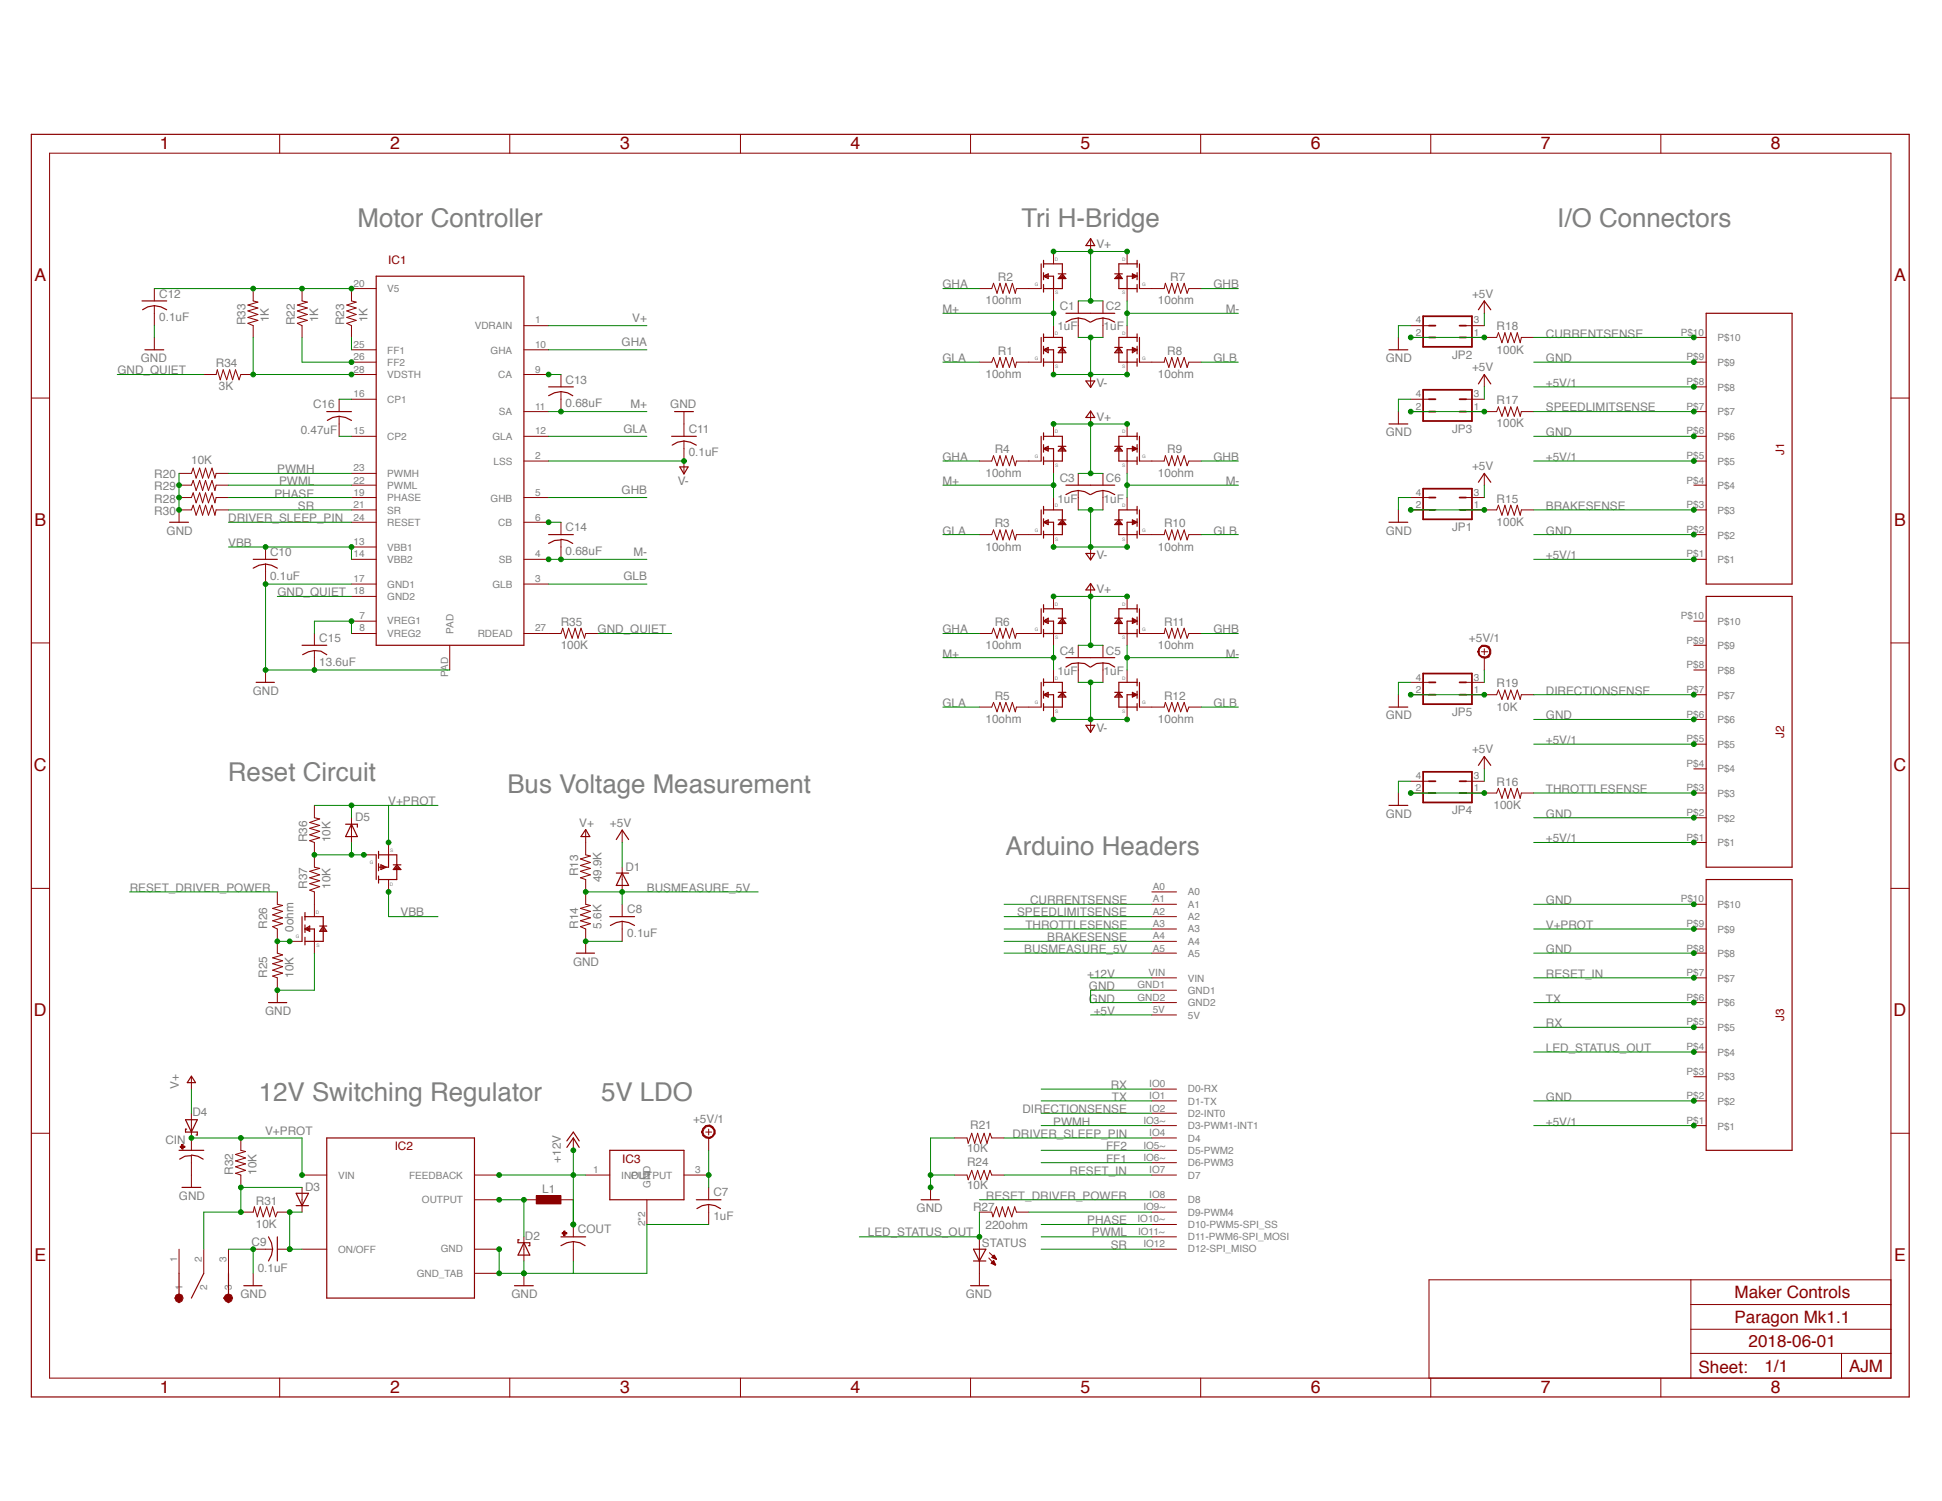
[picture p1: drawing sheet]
<svg xmlns="http://www.w3.org/2000/svg" width="279mm" height="216mm" viewBox="0 0 279 216" stroke-linecap="round" stroke-linejoin="round" font-family="sans-serif">
<defs><g id="words">
<g font-size="3.7" fill="#808080">
<text x="51.4" y="32.6">Motor Controller</text>
<text x="147" y="32.6">Tri H-Bridge</text>
<text x="224.1" y="32.6">I/O Connectors</text>
<text x="32.8" y="112.3">Reset Circuit</text>
<text x="73" y="114.1">Bus Voltage Measurement</text>
<text x="144.7" y="122.9">Arduino Headers</text>
<text x="37.2" y="158.4">12V Switching Regulator</text>
<text x="86.5" y="158.4">5V LDO</text>
</g>
<g font-size="2.5" fill="#8b0000">
<text x="23" y="21.5">1</text>
<text x="56.1" y="21.5">2</text>
<text x="89.2" y="21.5">3</text>
<text x="122.3" y="21.5">4</text>
<text x="155.5" y="21.5">5</text>
<text x="188.6" y="21.5">6</text>
<text x="221.7" y="21.5">7</text>
<text x="254.8" y="21.5">8</text>
<text x="5" y="40.5">A</text>
<text x="272.5" y="40.5">A</text>
<text x="5" y="75.7">B</text>
<text x="272.5" y="75.7">B</text>
<text x="4.9" y="110.9">C</text>
<text x="272.4" y="110.9">C</text>
<text x="4.9" y="146.2">D</text>
<text x="272.4" y="146.2">D</text>
<text x="5" y="181.4">E</text>
<text x="272.5" y="181.4">E</text>
<text x="249.6" y="190.3">Paragon Mk1.1</text>
<text x="249.6" y="186.7">Maker Controls</text>
<text x="244.4" y="197.4">Sheet:</text>
<text x="251.6" y="193.8">2018-06-01</text>
<text x="253.9" y="197.3">1/1</text>
<text x="266" y="197.3">AJM</text>
<text x="23" y="200.4">1</text>
<text x="56.1" y="200.4">2</text>
<text x="89.2" y="200.4">3</text>
<text x="122.3" y="200.4">4</text>
<text x="155.5" y="200.4">5</text>
<text x="188.6" y="200.4">6</text>
<text x="221.7" y="200.4">7</text>
<text x="254.8" y="200.4">8</text>
</g>
<g font-size="1.7" fill="#808080">
<text x="157.7" y="35.7">V+</text>
<text x="135.6" y="41.5">GHA</text>
<text x="143.6" y="40.4">R2</text>
<text x="168.4" y="40.4">R7</text>
<text x="174.6" y="41.5">GHB</text>
<text x="22.9" y="46.2">0.1uF</text>
<text x="22.9" y="42.8">C12</text>
<text x="35.3" y="46.8" transform="rotate(-90 35.3 46.8)">R33</text>
<text x="38.7" y="46.3" transform="rotate(-90 38.7 46.3)">1K</text>
<text x="42.4" y="46.8" transform="rotate(-90 42.4 46.8)">R22</text>
<text x="45.8" y="46.3" transform="rotate(-90 45.8 46.3)">1K</text>
<text x="49.5" y="46.8" transform="rotate(-90 49.5 46.8)">R23</text>
<text x="52.9" y="46.3" transform="rotate(-90 52.9 46.3)">1K</text>
<text x="91" y="46.3">V+</text>
<text x="135.6" y="45">M+</text>
<text x="141.8" y="43.8">10ohm</text>
<text x="152.1" y="47.5">1uF</text>
<text x="152.5" y="44.6">C1</text>
<text x="158.8" y="47.5">1uF</text>
<text x="159.1" y="44.6">C2</text>
<text x="166.6" y="43.8">10ohm</text>
<text x="176.3" y="45">M-</text>
<text x="211.8" y="42.8">+5V</text>
<text x="215.3" y="47.5">R18</text>
<text x="16.9" y="53.9">GND_QUIET</text>
<text x="20.2" y="52.1">GND</text>
<text x="31.1" y="52.8">R34</text>
<text x="89.4" y="49.8">GHA</text>
<text x="135.6" y="52.1">GLA</text>
<text x="143.6" y="51">R1</text>
<text x="167.9" y="51">R8</text>
<text x="174.6" y="52.1">GLB</text>
<text x="199.4" y="52.1">GND</text>
<text x="208.9" y="51.6">JP2</text>
<text x="211.8" y="53.4">+5V</text>
<text x="215.3" y="50.9">100K</text>
<text x="222.4" y="52.1">GND</text>
<text x="222.4" y="48.5">CURRENTSENSE</text>
<text x="31.5" y="56.2">3K</text>
<text x="45.1" y="58.7">C16</text>
<text x="81.4" y="58.6">0.68uF</text>
<text x="81.4" y="55.2">C13</text>
<text x="90.7" y="58.7">M+</text>
<text x="96.4" y="58.7">GND</text>
<text x="141.8" y="54.4">10ohm</text>
<text x="157.7" y="55.6">V-</text>
<text x="166.6" y="54.4">10ohm</text>
<text x="215.3" y="58.1">R17</text>
<text x="222.4" y="59.2">SPEEDLIMITSENSE</text>
<text x="222.4" y="55.6">+5V/1</text>
<text x="43.3" y="62.4">0.47uF</text>
<text x="89.7" y="62.2">GLA</text>
<text x="99.1" y="65.6">0.1uF</text>
<text x="99.1" y="62.3">C11</text>
<text x="143.1" y="65.2">R4</text>
<text x="157.7" y="60.5">V+</text>
<text x="167.9" y="65.2">R9</text>
<text x="199.4" y="62.7">GND</text>
<text x="208.9" y="62.2">JP3</text>
<text x="215.3" y="61.5">100K</text>
<text x="222.4" y="62.7">GND</text>
<text x="22.2" y="68.8">R20</text>
<text x="22.2" y="70.5">R29</text>
<text x="27.5" y="66.8">10K</text>
<text x="39.5" y="71.6">PHASE</text>
<text x="39.9" y="68">PWMH</text>
<text x="40.2" y="69.8">PWML</text>
<text x="89.4" y="71.1">GHB</text>
<text x="97.5" y="69.8">V-</text>
<text x="135.6" y="69.8">M+</text>
<text x="135.6" y="66.3">GHA</text>
<text x="141.8" y="68.6">10ohm</text>
<text x="152.5" y="69.4">C3</text>
<text x="159.1" y="69.4">C6</text>
<text x="166.6" y="68.6">10ohm</text>
<text x="174.6" y="66.3">GHB</text>
<text x="176.3" y="69.8">M-</text>
<text x="211.8" y="67.6">+5V</text>
<text x="222.4" y="66.3">+5V/1</text>
<text x="22.2" y="72.3">R28</text>
<text x="22.2" y="74.1">R30</text>
<text x="24" y="76.9">GND</text>
<text x="32.8" y="75.1">DRIVER_SLEEP_PIN</text>
<text x="42.9" y="73.3">SR</text>
<text x="81.4" y="76.4">C14</text>
<text x="135.6" y="76.9">GLA</text>
<text x="143.1" y="75.8">R3</text>
<text x="152.1" y="72.3">1uF</text>
<text x="158.8" y="72.3">1uF</text>
<text x="167.5" y="75.8">R10</text>
<text x="174.6" y="76.9">GLB</text>
<text x="199.4" y="76.9">GND</text>
<text x="208.9" y="76.4">JP1</text>
<text x="215.3" y="75.6">100K</text>
<text x="215.3" y="72.3">R15</text>
<text x="222.4" y="76.9">GND</text>
<text x="222.4" y="73.3">BRAKESENSE</text>
<text x="32.8" y="78.7">VBB</text>
<text x="38.9" y="83.4">0.1uF</text>
<text x="38.9" y="80">C10</text>
<text x="81.4" y="79.8">0.68uF</text>
<text x="89.7" y="83.5">GLB</text>
<text x="91.1" y="79.9">M-</text>
<text x="141.8" y="79.2">10ohm</text>
<text x="157.7" y="80.4">V-</text>
<text x="166.6" y="79.2">10ohm</text>
<text x="222.4" y="80.4">+5V/1</text>
<text x="39.9" y="85.7">GND_QUIET</text>
<text x="157.7" y="85.3">V+</text>
<text x="45.9" y="95.8">13.6uF</text>
<text x="45.9" y="92.4">C15</text>
<text x="80.7" y="93.4">100K</text>
<text x="80.7" y="90">R35</text>
<text x="86" y="91.1">GND_QUIET</text>
<text x="135.6" y="94.6">M+</text>
<text x="135.6" y="91.1">GHA</text>
<text x="141.8" y="93.4">10ohm</text>
<text x="143.1" y="90">R6</text>
<text x="152.5" y="94.2">C4</text>
<text x="159.1" y="94.2">C5</text>
<text x="166.6" y="93.4">10ohm</text>
<text x="167.5" y="90">R11</text>
<text x="174.6" y="91.1">GHB</text>
<text x="176.3" y="94.6">M-</text>
<text x="211.3" y="92.4">+5V/1</text>
<text x="36.4" y="99.9">GND</text>
<text x="135.6" y="101.7">GLA</text>
<text x="143.1" y="100.6">R5</text>
<text x="152.1" y="97.1">1uF</text>
<text x="158.8" y="97.1">1uF</text>
<text x="167.5" y="100.6">R12</text>
<text x="174.6" y="101.7">GLB</text>
<text x="215.3" y="98.9">R19</text>
<text x="222.4" y="99.9">DIRECTIONSENSE</text>
<text x="141.8" y="104">10ohm</text>
<text x="157.7" y="105.2">V-</text>
<text x="166.6" y="104">10ohm</text>
<text x="199.4" y="103.5">GND</text>
<text x="208.9" y="103">JP5</text>
<text x="215.3" y="102.2">10K</text>
<text x="222.4" y="103.5">GND</text>
<text x="222.4" y="107">+5V/1</text>
<text x="211.8" y="108.3">+5V</text>
<text x="215.3" y="113">R16</text>
<text x="51.1" y="118.1">D5</text>
<text x="55.9" y="115.9">V+PROT</text>
<text x="83.3" y="119">V+</text>
<text x="87.8" y="119">+5V</text>
<text x="199.4" y="117.6">GND</text>
<text x="208.9" y="117.1">JP4</text>
<text x="214.9" y="116.4">100K</text>
<text x="222.4" y="117.6">GND</text>
<text x="222.4" y="114.1">THROTTLESENSE</text>
<text x="44.2" y="121.2" transform="rotate(-90 44.2 121.2)">R36</text>
<text x="47.5" y="121.2" transform="rotate(-90 47.5 121.2)">10K</text>
<text x="90" y="125.3">D1</text>
<text x="222.4" y="121.2">+5V/1</text>
<text x="18.7" y="128.3">RESET_DRIVER_POWER</text>
<text x="44.2" y="127.8" transform="rotate(-90 44.2 127.8)">R37</text>
<text x="47.5" y="127.8" transform="rotate(-90 47.5 127.8)">10K</text>
<text x="57.6" y="131.8">VBB</text>
<text x="83.2" y="126" transform="rotate(-90 83.2 126)">R13</text>
<text x="86.5" y="126.9" transform="rotate(-90 86.5 126.9)">49.9K</text>
<text x="90.2" y="131.4">C8</text>
<text x="93.1" y="128.3">BUSMEASURE_5V</text>
<text x="146.3" y="131.8">SPEEDLIMITSENSE</text>
<text x="148.2" y="130">CURRENTSENSE</text>
<text x="222.4" y="130">GND</text>
<text x="38.4" y="133.6" transform="rotate(-90 38.4 133.6)">R26</text>
<text x="42.2" y="134" transform="rotate(-90 42.2 134)">0ohm</text>
<text x="83.2" y="133.6" transform="rotate(-90 83.2 133.6)">R14</text>
<text x="86.5" y="133.6" transform="rotate(-90 86.5 133.6)">5.6K</text>
<text x="90.2" y="134.7">0.1uF</text>
<text x="147.4" y="137.1">BUSMEASURE_5V</text>
<text x="147.5" y="133.6">THROTTLESENSE</text>
<text x="150.7" y="135.3">BRAKESENSE</text>
<text x="222.4" y="137.1">GND</text>
<text x="222.4" y="133.6">V+PROT</text>
<text x="38.4" y="140.7" transform="rotate(-90 38.4 140.7)">R25</text>
<text x="42.2" y="140.7" transform="rotate(-90 42.2 140.7)">10K</text>
<text x="82.4" y="138.9">GND</text>
<text x="156.4" y="140.7">+12V</text>
<text x="156.7" y="142.4">GND</text>
<text x="222.4" y="140.7">RESET_IN</text>
<text x="38.1" y="146">GND</text>
<text x="156.7" y="144.2">GND</text>
<text x="157.4" y="146">+5V</text>
<text x="222.4" y="147.7">RX</text>
<text x="222.4" y="144.2">TX</text>
<text x="222.4" y="151.3">LED_STATUS_OUT</text>
<text x="25.7" y="156.6" transform="rotate(-90 25.7 156.6)">V+</text>
<text x="27.7" y="160.6">D4</text>
<text x="99.7" y="161.5">+5V/1</text>
<text x="147.1" y="160.1">DIRECTIONSENSE</text>
<text x="151.5" y="161.9">PWMH</text>
<text x="159.8" y="156.6">RX</text>
<text x="160" y="158.4">TX</text>
<text x="222.4" y="158.4">GND</text>
<text x="222.4" y="161.9">+5V/1</text>
<text x="23.8" y="164.6">CIN</text>
<text x="38.1" y="163.2">V+PROT</text>
<text x="80.7" y="167.2" transform="rotate(-90 80.7 167.2)">+12V</text>
<text x="139.1" y="165.7">10K</text>
<text x="139.1" y="167.8">R24</text>
<text x="139.6" y="162.5">R21</text>
<text x="145.7" y="163.7">DRIVER_SLEEP_PIN</text>
<text x="159.1" y="167.2">FF1</text>
<text x="159.1" y="165.5">FF2</text>
<text x="25.7" y="172.5">GND</text>
<text x="33.6" y="169" transform="rotate(-90 33.6 169)">R32</text>
<text x="36.8" y="173.3">R31</text>
<text x="36.9" y="169" transform="rotate(-90 36.9 169)">10K</text>
<text x="43.9" y="171.3">D3</text>
<text x="78" y="171.6">L1</text>
<text x="102.6" y="172.1">C7</text>
<text x="139.1" y="171.1">10K</text>
<text x="141.9" y="172.5">RESET_DRIVER_POWER</text>
<text x="153.9" y="169">RESET_IN</text>
<text x="36.2" y="179.2">C9</text>
<text x="36.8" y="176.6">10K</text>
<text x="75.5" y="178.3">D2</text>
<text x="83.1" y="177.4">COUT</text>
<text x="102.6" y="175.5">1uF</text>
<text x="124.9" y="177.9">LED_STATUS_OUT</text>
<text x="131.9" y="174.3">GND</text>
<text x="140" y="174.1">R27</text>
<text x="141.3" y="179.3">STATUS</text>
<text x="141.8" y="176.8">220ohm</text>
<text x="156.4" y="176.1">PHASE</text>
<text x="157.1" y="177.9">PWML</text>
<text x="159.8" y="179.6">SR</text>
<text x="37.1" y="183">0.1uF</text>
<text x="34.6" y="186.7">GND</text>
<text x="73.6" y="186.7">GND</text>
<text x="139" y="186.7">GND</text>
</g>
<g font-size="1.7" fill="#8b0000">
<text x="55.9" y="37.9">IC1</text>
<text x="256.7" y="65.4" transform="rotate(-90 256.7 65.4)">J1</text>
<text x="256.7" y="106.2" transform="rotate(-90 256.7 106.2)">J2</text>
<text x="256.7" y="146.9" transform="rotate(-90 256.7 146.9)">J3</text>
<text x="56.8" y="165.5">IC2</text>
<text x="89.5" y="167.2">IC3</text>
</g>
<g font-size="1.4" fill="#808080">
<text x="50.9" y="41.2">20</text>
<text x="55.7" y="42">V5</text>
<text x="68.3" y="47.3">VDRAIN</text>
<text x="77" y="46.5">1</text>
<text x="203.7" y="46.5">4</text>
<text x="212" y="46.5">3</text>
<text x="50.9" y="50.1">25</text>
<text x="50.9" y="51.8">26</text>
<text x="50.9" y="53.6">28</text>
<text x="55.7" y="50.9">FF1</text>
<text x="55.7" y="52.6">FF2</text>
<text x="70.6" y="50.9">GHA</text>
<text x="77" y="53.6">9</text>
<text x="77" y="50.1">10</text>
<text x="203.7" y="48.3">2</text>
<text x="212" y="48.3">1</text>
<text x="241.8" y="48.3">P$10</text>
<text x="242.7" y="51.8">P$9</text>
<text x="247.1" y="52.7">P$9</text>
<text x="247.1" y="49.1">P$10</text>
<text x="50.9" y="57.2">16</text>
<text x="55.7" y="57.9">CP1</text>
<text x="55.7" y="54.4">VDSTH</text>
<text x="71.7" y="54.4">CA</text>
<text x="71.8" y="59.7">SA</text>
<text x="77" y="58.9">11</text>
<text x="203.7" y="58.9">2</text>
<text x="203.7" y="57.2">4</text>
<text x="212" y="58.9">1</text>
<text x="212" y="57.2">3</text>
<text x="242.7" y="58.9">P$7</text>
<text x="242.7" y="55.4">P$8</text>
<text x="247.1" y="59.7">P$7</text>
<text x="247.1" y="56.2">P$8</text>
<text x="50.9" y="62.5">15</text>
<text x="55.7" y="63.3">CP2</text>
<text x="70.8" y="63.3">GLA</text>
<text x="77" y="62.5">12</text>
<text x="242.7" y="62.5">P$6</text>
<text x="247.1" y="63.3">P$6</text>
<text x="50.9" y="71.3">19</text>
<text x="50.9" y="69.6">22</text>
<text x="50.9" y="67.8">23</text>
<text x="55.7" y="70.3">PWML</text>
<text x="55.7" y="68.6">PWMH</text>
<text x="71" y="66.8">LSS</text>
<text x="77" y="66">2</text>
<text x="77" y="71.3">5</text>
<text x="203.7" y="71.3">4</text>
<text x="212" y="71.3">3</text>
<text x="242.7" y="69.6">P$4</text>
<text x="242.7" y="66">P$5</text>
<text x="247.1" y="70.4">P$4</text>
<text x="247.1" y="66.8">P$5</text>
<text x="50.9" y="73.1">21</text>
<text x="50.9" y="74.9">24</text>
<text x="55.7" y="72.1">PHASE</text>
<text x="55.7" y="73.9">SR</text>
<text x="55.7" y="75.6">RESET</text>
<text x="70.6" y="72.1">GHB</text>
<text x="71.7" y="75.7">CB</text>
<text x="77" y="74.9">6</text>
<text x="203.7" y="73.1">2</text>
<text x="212" y="73.1">1</text>
<text x="242.7" y="76.6">P$2</text>
<text x="242.7" y="73.1">P$3</text>
<text x="247.1" y="77.5">P$2</text>
<text x="247.1" y="73.9">P$3</text>
<text x="50.9" y="78.4">13</text>
<text x="50.9" y="80.2">14</text>
<text x="50.9" y="83.7">17</text>
<text x="55.7" y="79.2">VBB1</text>
<text x="55.7" y="81">VBB2</text>
<text x="71.8" y="81">SB</text>
<text x="77" y="83.7">3</text>
<text x="77" y="80.2">4</text>
<text x="242.7" y="80.2">P$1</text>
<text x="247.1" y="81">P$1</text>
<text x="50.9" y="85.5">18</text>
<text x="51.7" y="89">7</text>
<text x="55.7" y="89.8">VREG1</text>
<text x="55.7" y="84.5">GND1</text>
<text x="55.7" y="86.3">GND2</text>
<text x="70.8" y="84.5">GLB</text>
<text x="241.8" y="89">P$10</text>
<text x="247.1" y="89.9">P$10</text>
<text x="51.7" y="90.8">8</text>
<text x="55.7" y="91.6">VREG2</text>
<text x="65.3" y="91.2" transform="rotate(-90 65.3 91.2)">PAD</text>
<text x="68.7" y="91.6">RDEAD</text>
<text x="77" y="90.8">27</text>
<text x="242.7" y="92.6">P$9</text>
<text x="247.1" y="93.4">P$9</text>
<text x="64.5" y="97.3" transform="rotate(-90 64.5 97.3)">PAD</text>
<text x="203.7" y="99.7">2</text>
<text x="203.7" y="97.9">4</text>
<text x="212" y="99.7">1</text>
<text x="212" y="97.9">3</text>
<text x="242.7" y="99.7">P$7</text>
<text x="242.7" y="96.1">P$8</text>
<text x="247.1" y="100.5">P$7</text>
<text x="247.1" y="96.9">P$8</text>
<text x="242.7" y="106.8">P$5</text>
<text x="242.7" y="103.2">P$6</text>
<text x="247.1" y="107.6">P$5</text>
<text x="247.1" y="104">P$6</text>
<text x="203.7" y="113.8">2</text>
<text x="203.7" y="112.1">4</text>
<text x="212" y="113.8">1</text>
<text x="212" y="112.1">3</text>
<text x="242.7" y="113.8">P$3</text>
<text x="242.7" y="110.3">P$4</text>
<text x="247.1" y="111.1">P$4</text>
<text x="242.7" y="117.4">P$2</text>
<text x="247.1" y="118.2">P$2</text>
<text x="247.1" y="114.7">P$3</text>
<text x="242.7" y="120.9">P$1</text>
<text x="247.1" y="121.7">P$1</text>
<text x="165.9" y="128">A0</text>
<text x="165.9" y="129.8">A1</text>
<text x="165.9" y="131.6">A2</text>
<text x="170.9" y="128.8">A0</text>
<text x="170.9" y="130.6">A1</text>
<text x="241.8" y="129.8">P$10</text>
<text x="247.1" y="130.6">P$10</text>
<text x="165.9" y="133.3">A3</text>
<text x="165.9" y="135.1">A4</text>
<text x="165.9" y="136.9">A5</text>
<text x="170.9" y="132.3">A2</text>
<text x="170.9" y="134.1">A3</text>
<text x="170.9" y="135.9">A4</text>
<text x="170.9" y="137.6">A5</text>
<text x="242.7" y="136.9">P$8</text>
<text x="242.7" y="133.3">P$9</text>
<text x="247.1" y="137.7">P$8</text>
<text x="247.1" y="134.1">P$9</text>
<text x="163.6" y="142.2">GND1</text>
<text x="163.6" y="143.9">GND2</text>
<text x="165.3" y="140.4">VIN</text>
<text x="170.9" y="141.2">VIN</text>
<text x="170.9" y="143">GND1</text>
<text x="242.7" y="143.9">P$6</text>
<text x="242.7" y="140.4">P$7</text>
<text x="247.1" y="141.2">P$7</text>
<text x="165.9" y="145.7">5V</text>
<text x="170.9" y="144.7">GND2</text>
<text x="170.9" y="146.5">5V</text>
<text x="242.7" y="147.5">P$5</text>
<text x="247.1" y="148.3">P$5</text>
<text x="247.1" y="144.8">P$6</text>
<text x="242.7" y="154.6">P$3</text>
<text x="242.7" y="151">P$4</text>
<text x="247.1" y="155.4">P$3</text>
<text x="247.1" y="151.9">P$4</text>
<text x="164.5" y="161.7">IO3~</text>
<text x="165.3" y="156.3">IO0</text>
<text x="165.3" y="158.1">IO1</text>
<text x="165.3" y="159.9">IO2</text>
<text x="170.9" y="157.1">D0-RX</text>
<text x="170.9" y="158.9">D1-TX</text>
<text x="170.9" y="160.7">D2-INT0</text>
<text x="242.7" y="161.7">P$1</text>
<text x="242.7" y="158.1">P$2</text>
<text x="247.1" y="158.9">P$2</text>
<text x="164.5" y="165.2">IO5~</text>
<text x="164.5" y="167">IO6~</text>
<text x="165.3" y="163.4">IO4</text>
<text x="170.9" y="162.4">D3-PWM1-INT1</text>
<text x="170.9" y="164.2">D4</text>
<text x="170.9" y="166">D5-PWM2</text>
<text x="170.9" y="167.8">D6-PWM3</text>
<text x="247.1" y="162.5">P$1</text>
<text x="48.6" y="169.6">VIN</text>
<text x="58.8" y="169.5">FEEDBACK</text>
<text x="60.7" y="173.1">OUTPUT</text>
<text x="85.4" y="168.7">1</text>
<text x="89.4" y="169.5">INPUT</text>
<text x="90.8" y="169.6">OUTPUT</text>
<text x="93.6" y="170.9" transform="rotate(-90 93.6 170.9)">GND</text>
<text x="100" y="168.7">3</text>
<text x="165.3" y="168.7">IO7</text>
<text x="165.3" y="172.3">IO8</text>
<text x="170.9" y="169.5">D7</text>
<text x="170.9" y="173.1">D8</text>
<text x="92.8" y="176.4" transform="rotate(-90 92.8 176.4)">2*2</text>
<text x="163.6" y="175.8">IO10~</text>
<text x="163.7" y="177.6">IO11~</text>
<text x="164.5" y="174.1">IO9~</text>
<text x="164.5" y="179.4">IO12</text>
<text x="170.9" y="174.8">D9-PWM4</text>
<text x="170.9" y="176.6">D10-PWM5-SPI_SS</text>
<text x="170.9" y="178.4">D11-PWM6-SPI_MOSI</text>
<text x="25.5" y="181.5" transform="rotate(-90 25.5 181.5)">1</text>
<text x="26.3" y="185.6" transform="rotate(-90 26.3 185.6)">1</text>
<text x="29" y="181.5" transform="rotate(-90 29 181.5)">2</text>
<text x="29.8" y="185.6" transform="rotate(-90 29.8 185.6)">2</text>
<text x="32.6" y="181.5" transform="rotate(-90 32.6 181.5)">3</text>
<text x="33.4" y="185.6" transform="rotate(-90 33.4 185.6)">3</text>
<text x="48.6" y="180.2">ON/OFF</text>
<text x="59.9" y="183.7">GND_TAB</text>
<text x="63.4" y="180.2">GND</text>
<text x="170.9" y="180.2">D12-SPI_MISO</text>
</g>
<g font-size=".7" fill="#808080">
<text x="148.9" y="41.1">G</text>
<text x="151.7" y="37.5">D</text>
<text x="161.5" y="37.5">D</text>
<text x="164.3" y="41.1">G</text>
<text x="151.8" y="42.3">S</text>
<text x="161.5" y="42.3">S</text>
<text x="148.9" y="51.7">G</text>
<text x="151.7" y="48.2">D</text>
<text x="151.8" y="53">S</text>
<text x="161.5" y="48.2">D</text>
<text x="161.5" y="53">S</text>
<text x="164.3" y="51.7">G</text>
<text x="148.9" y="65.9">G</text>
<text x="151.7" y="62.3">D</text>
<text x="161.5" y="62.3">D</text>
<text x="164.3" y="65.9">G</text>
<text x="151.8" y="67.1">S</text>
<text x="161.5" y="67.1">S</text>
<text x="148.9" y="76.5">G</text>
<text x="151.7" y="73">D</text>
<text x="151.8" y="77.8">S</text>
<text x="161.5" y="73">D</text>
<text x="161.5" y="77.8">S</text>
<text x="164.3" y="76.5">G</text>
<text x="151.7" y="87.1">D</text>
<text x="161.5" y="87.1">D</text>
<text x="148.9" y="90.7">G</text>
<text x="151.8" y="91.9">S</text>
<text x="161.5" y="91.9">S</text>
<text x="164.3" y="90.7">G</text>
<text x="148.9" y="101.3">G</text>
<text x="151.7" y="97.8">D</text>
<text x="161.5" y="97.8">D</text>
<text x="164.3" y="101.3">G</text>
<text x="151.8" y="102.5">S</text>
<text x="161.5" y="102.5">S</text>
<text x="53.2" y="124.3">G</text>
<text x="56.1" y="122.6">S</text>
<text x="45.4" y="131.4">D</text>
<text x="56.1" y="127.4">D</text>
<text x="42.6" y="135">G</text>
<text x="45.5" y="136.2">S</text>
</g>
</g></defs>
<g fill="none" stroke="#8b0000" stroke-width=".17">
<path d="M149.8 38v3.5M150.1 38h2.7v3.5h-2.7M150.1 39.7h1.5v1.8M150.1 37.4v1.1M150.1 39.2v1M150.1 39.7l.7-.3v.7zM150.5 39.6v.3M150.6 39.6v.3M152.3 39.4h1.1M152.4 39.9h.8M152.6 39.7h.4M152.8 39.4l.6 .7h-1.1z"/>
<path d="M156.9 34.3l.6 1h-1.3zM160.4 39.4h1.1M160.6 39.9h.7M160.8 39.7h.3M161 39.4l.5 .7h-1.1zM162.9 39.4l.7 .3-.7 .4zM163.1 39.6v.3M163.3 39.6v.3M163.6 38h-2.6v3.5h2.6M163.6 39.7h-1.4v1.8M163.6 37.4v1.1M163.6 39.2v1"/>
<path d="M163.9 38v3.5M149.8 48.5v3.6M150.1 48.5h2.7v3.6h-2.7M150.1 50.3h1.5v1.8M150.1 40.9v1.1M150.1 48v1.1M150.1 49.8v1.1M150.1 51.6v1.1M150.1 50.3l.7-.3v.7zM150.5 50.1v.4M150.6 50.1v.4M152.3 50h1.1"/>
<path d="M152.4 50.5h.8M152.6 50.3h.4M152.8 50l.6 .7h-1.1zM156.9 59.1l.6 .9h-1.3zM160.4 50h1.1M160.6 50.5h.7M160.8 50.3h.3M161 50l.5 .7h-1.1zM162.9 50l.7 .3-.7 .4zM163.1 50.1v.4M163.3 50.1v.4M163.6 48.5h-2.6v3.6h2.6"/>
<path d="M163.6 50.3h-1.4v1.8M163.6 40.9v1.1M163.6 48v1.1M163.6 49.8v1.1M163.6 51.6v1.1M163.9 48.5v3.6M149.8 62.8v3.5M149.8 73.3v3.6M150.1 62.8h2.7v3.5h-2.7M150.1 73.3h2.7v3.6h-2.7M150.1 64.5h1.5v1.8M150.1 75.1h1.5v1.8"/>
<path d="M150.1 62.3v1M150.1 63.9v1.1M150.1 65.7v1.1M150.1 72.8v1.1M150.1 74.6v1.1M150.1 76.4v1M150.1 64.5l.7-.3v.7zM150.1 75.1l.7-.3v.7zM150.5 64.4v.3M150.5 75v.3M150.6 64.4v.3M150.6 75v.3"/>
<path d="M152.3 74.8h1.1M152.3 64.2h1.1M152.4 75.3h.8M152.4 64.7h.8M152.6 75.1h.4M152.6 64.5h.4M152.8 74.8l.6 .7h-1.1zM152.8 64.2l.6 .7h-1.1zM160.4 74.8h1.1M160.4 64.2h1.1M160.6 75.3h.7M160.6 64.7h.7"/>
<path d="M160.8 75.1h.3M160.8 64.5h.3M161 74.8l.5 .7h-1.1zM161 64.2l.5 .7h-1.1zM162.9 64.2l.7 .3-.7 .4zM162.9 74.8l.7 .3-.7 .4zM163.1 64.4v.3M163.1 75v.3M163.3 64.4v.3M163.3 75v.3M163.6 62.8h-2.6v3.5h2.6M163.6 73.3h-2.6v3.6h2.6"/>
<path d="M163.6 64.5h-1.4v1.8M163.6 75.1h-1.4v1.8M163.6 62.3v1M163.6 63.9v1.1M163.6 65.7v1.1M163.6 72.8v1.1M163.6 74.6v1.1M163.6 76.4v1M163.9 62.8v3.5M163.9 73.3v3.6M149.8 87.6v3.5M149.8 98.1v3.6"/>
<path d="M150.1 87.6h2.7v3.5h-2.7M150.1 98.1h2.7v3.6h-2.7M150.1 89.3h1.5v1.8M150.1 99.9h1.5v1.8M150.1 87v1.1M150.1 88.8v1.1M150.1 90.5v1.1M150.1 97.6v1.1M150.1 99.4v1M150.1 89.3l.7-.4v.8zM150.1 99.9l.7-.3v.7zM150.5 89.1v.4"/>
<path d="M150.5 99.8v.3M150.6 89.1v.4M150.6 99.8v.3M152.3 99.6h1.1M152.3 88.9h1.1M152.4 89.5h.8M152.6 99.9h.4M152.6 89.3h.4M152.8 99.6l.6 .7h-1.1zM152.8 88.9l.6 .8h-1.1zM156.9 83.9l.6 1h-1.3zM160.4 99.6h1.1"/>
<path d="M160.4 88.9h1.1M160.6 89.5h.7M160.8 99.9h.3M160.8 89.3h.3M161 99.6l.5 .7h-1.1zM161 88.9l.5 .8h-1.1zM162.9 88.9l.7 .4-.7 .4zM162.9 99.6l.7 .3-.7 .4zM163.1 89.1v.4M163.1 99.8v.3M163.3 89.1v.4M163.3 99.8v.3"/>
<path d="M163.6 87.6h-2.6v3.5h2.6M163.6 98.1h-2.6v3.6h2.6M163.6 89.3h-1.4v1.8M163.6 99.9h-1.4v1.8M163.6 87v1.1M163.6 88.8v1.1M163.6 90.5v1.1M163.6 97.6v1.1M163.6 99.4v1M163.9 87.6v3.5M163.9 98.1v3.6M150.1 101.2v1"/>
<path d="M152.4 100.1h.8M160.6 100.1h.7M163.6 101.2v1M25.8 165.5h3.5M27.5 166.1l1 .2 .7 .4M27.5 166.2l-.9 .1-.8 .4M74 184.9h2.7"/>
</g>
<g fill="none" stroke="#8b0000" stroke-width=".14">
<path d="M151.6 36.2v1.8M156.9 34.4v1.8M162.2 36.2v1.8M148 52.1h1.8M148 41.5h1.8M151.6 41.5v1.8M151.6 46.8v1.7M151.6 52.1v1.8M156.9 59.2v1.8M162.2 41.5v1.8M162.2 46.8v1.7M162.2 52.1v1.8"/>
<path d="M163.9 52.1h1.8M163.9 41.5h1.8M148 76.9h1.8M148 66.3h1.8M151.6 61v1.8M151.6 66.3v1.8M151.6 71.6v1.7M151.6 76.9v1.8M162.2 61v1.8M162.2 66.3v1.8M162.2 71.6v1.7M162.2 76.9v1.8"/>
<path d="M163.9 76.9h1.8M163.9 66.3h1.8M148 91.1h1.8M151.6 85.8v1.8M151.6 91.1v1.7M151.6 96.4v1.7M156.9 84v1.8M162.2 85.8v1.8M162.2 91.1v1.7M162.2 96.4v1.7M163.9 91.1h1.8M148 101.7h1.8"/>
<path d="M151.6 101.7v1.8M162.2 101.7v1.8M163.9 101.7h1.8M27.5 166.2v1M75.4 183.2v1.7"/>
</g>
<path d="M25.9 164.8h.7v.2h-.7z" fill="#8b0000"/>
<path d="M25.9 164.9h.7v.1h-.7z" fill="none" stroke="#8b0000" stroke-width=".14"/>
<path d="M26.2 164.6h.1v.7h-.1z" fill="#8b0000"/>
<path d="M26.2 164.6h.2v.7h-.2zM27.5 163.7v1.8M27.5 167.2v1.8M82.5 178.6v1.1" fill="none" stroke="#8b0000" stroke-width=".14"/>
<path d="M80.7 179.2a2.84 2.84 0 0 1 3.5 0M80.7 177.9h3.6" fill="none" stroke="#8b0000" stroke-width=".17"/>
<path d="M80.9 177.3h.6v.2h-.6z" fill="#8b0000"/>
<path d="M80.9 177.3h.7v.2h-.7z" fill="none" stroke="#8b0000" stroke-width=".14"/>
<path d="M81.1 177h.2v.7h-.2z" fill="#8b0000"/>
<path d="M25.8 179.7v3.5M29.3 179.7v3.5M32.9 179.7v3.5M81.1 177.1h.2v.6h-.2zM82.5 163.7v1.8M82.5 176.1v1.8M82.5 179.7v1.7" fill="none" stroke="#8b0000" stroke-width=".14"/>
<path d="M81.6 165l.9-1.3 .8 1.3M81.6 164.1l.9-1.3 .8 1.3M25.8 183.2v3.5" fill="none" stroke="#8b0000" stroke-width=".17"/>
<path d="M25.3 186.3l.4-.2 .5 .2 .1 .4-.1 .4-.5 .3-.4-.3-.2-.4z" fill-rule="evenodd" fill="#8b0000"/>
<path d="M25.3 186.3l.5-.2 .4 .2 .2 .4-.2 .4-.4 .3-.5-.3-.1-.4z" fill="none" stroke="#8b0000" stroke-width=".14"/>
<path d="M32.4 186.3l.5-.2 .4 .2 .1 .4-.1 .4-.4 .3-.5-.3-.2-.4z" fill-rule="evenodd" fill="#8b0000"/>
<g fill="none" stroke="#8b0000" stroke-width=".14">
<path d="M22.2 41.5v1.8M22.2 44v2.8M22.2 48.5v1.8M29.3 53.9h1.8l.2-.7 .4 1.4 .4-1.4 .5 1.4 .4-1.4 .5 1.4 .4-1.4 .5 1.4 .2-.7h1.8M36.4 41.5v1.8l.7 .2-1.4 .4 1.4 .4-1.4 .4 1.4 .5-1.4 .5 1.4 .4-1.4 .4 .7 .3v1.7M43.5 41.5v1.8l.7 .2-1.4 .4 1.4 .4-1.4 .4 1.4 .5-1.4 .5 1.4 .4-1.4 .4 .7 .3v1.7M48.8 57.4v1.8M48.8 59.9v2.9M50.6 53.9h3.5M50.6 50.3h3.5M50.6 57.4h3.5M50.6 52.1h3.5"/>
<path d="M54.1 41.5h-3.5v1.8l.6 .2-1.3 .4 1.3 .4-1.3 .4 1.3 .5-1.3 .5 1.3 .4-1.3 .4 .7 .3v1.7M75.4 46.8h3.5M75.4 53.9h3.5M75.4 50.3h3.5M75.4 59.2h3.5M80.7 53.9v1.7M80.7 56.3v2.9M98.4 59.2v3.6M140.9 41.5h1.8l.2-.8 .5 1.5 .5-1.5 .4 1.5 .4-1.5 .5 1.5 .4-1.5 .5 1.5 .1-.7h1.8M140.9 52.1h1.8l.2-.7 .5 1.5 .5-1.5 .4 1.5 .4-1.5 .5 1.5 .4-1.5 .5 1.5 .1-.8h1.8M155.1 43.3v1.8M155.1 45.7v2.8"/>
<path d="M158.7 43.3v1.8M158.7 45.7v2.8M165.7 41.5h1.8l.2-.8 .5 1.5 .4-1.5 .4 1.5 .4-1.5 .5 1.5 .5-1.5 .4 1.5 .2-.7h1.8M165.7 52.1h1.8l.2-.7 .5 1.5 .4-1.5 .4 1.5 .4-1.5 .5 1.5 .5-1.5 .4 1.5 .2-.8h1.8M203 46.8h2.6M203 59.2h2.6M203 57.4h2.6M203 48.5h2.6M210.9 46.8h2.7M210.9 59.2h4.4l.3-.7 .5 1.4 .4-1.4 .4 1.4 .5-1.4 .5 1.4 .4-1.4 .4 1.4 .2-.7h1.8M210.9 57.4h2.7M210.9 48.5h4.4l.3-.6 .5 1.4 .4-1.4 .4 1.4 .5-1.4 .5 1.4 .4-1.4 .4 1.4 .2-.8h1.8"/>
<path d="M25.8 71.6h1.7l.3-.7 .4 1.4 .5-1.4 .4 1.4 .5-1.4 .4 1.4 .5-1.4 .4 1.4 .2-.7h1.8M25.8 69.8h1.7l.3-.7 .4 1.4 .5-1.4 .4 1.4 .5-1.4 .4 1.4 .5-1.4 .4 1.4 .2-.7h1.8M25.8 68.1h1.7l.3-.8 .4 1.5 .5-1.5 .4 1.5 .5-1.5 .4 1.5 .5-1.5 .4 1.5 .2-.7h1.8M32.9 73.3h-1.8l-.2 .8-.4-1.4-.5 1.4-.4-1.4-.5 1.4-.4-1.4-.5 1.4-.4-1.4-.3 .6h-1.7v1.8M38.2 78.7v1.8M50.6 71.6h3.5M50.6 75.1h3.5M50.6 62.8h3.5M50.6 78.7h3.5M50.6 73.3h3.5M50.6 69.8h3.5M50.6 68.1h3.5"/>
<path d="M75.4 66.3h3.5M75.4 71.6h3.5M75.4 75.1h3.5M75.4 62.8h3.5M80.7 75.1v1.8M80.7 77.7v2.8M98.4 63.4v2.9M140.9 66.3h1.8l.2-.7 .5 1.4 .5-1.4 .4 1.4 .4-1.4 .5 1.4 .4-1.4 .5 1.4 .1-.7h1.8M140.9 76.9h1.8l.2-.7 .5 1.5 .5-1.5 .4 1.5 .4-1.5 .5 1.5 .4-1.5 .5 1.5 .1-.8h1.8M155.1 68.1v1.7M155.1 70.5v2.8M158.7 68.1v1.7"/>
<path d="M158.7 70.5v2.8M165.7 66.3h1.8l.2-.7 .5 1.4 .4-1.4 .4 1.4 .4-1.4 .5 1.4 .5-1.4 .4 1.4 .2-.7h1.8M165.7 76.9h1.8l.2-.7 .5 1.5 .4-1.5 .4 1.5 .4-1.5 .5 1.5 .5-1.5 .4 1.5 .2-.8h1.8M203 71.6h2.6M203 73.3h2.6M210.9 71.6h2.7M210.9 73.3h4.4l.3-.6 .5 1.4 .4-1.4 .4 1.4 .5-1.4 .5 1.4 .4-1.4 .4 1.4 .2-.8h1.8M38.2 81.1v2.9M38.2 96.4v1.7M45.2 91.1v1.7M45.2 93.6v2.8M50.6 84h3.5"/>
<path d="M50.6 80.5h3.5M50.6 89.3h3.5M50.6 91.1h3.5M50.6 85.8h3.5M64.7 92.8v3.6M75.4 84h3.5M75.4 80.5h3.5M75.4 91.1h5.3l.3-.7 .4 1.4 .4-1.4 .5 1.4 .4-1.4 .5 1.4 .4-1.4 .5 1.4 .2-.7h1.7M140.9 91.1h1.8l.2-.7 .5 1.4 .5-1.4 .4 1.4 .4-1.4 .5 1.4 .4-1.4 .5 1.4 .1-.7h1.8M155.1 92.8v1.8M155.1 95.4v2.7M158.7 92.8v1.8"/>
<path d="M158.7 95.4v2.7M165.7 91.1h1.8l.2-.7 .5 1.4 .4-1.4 .4 1.4 .4-1.4 .5 1.4 .5-1.4 .4 1.4 .2-.7h1.8M203 99.9h2.6M203 98.1h2.6M210.9 99.9h4.4l.3-.6 .5 1.3 .4-1.3 .4 1.3 .5-1.3 .5 1.3 .4-1.3 .4 1.3 .2-.7h1.8M210.9 98.1h2.7M45.2 115.8v1.8l.8 .2-1.4 .5 1.4 .4-1.4 .4 1.4 .5-1.4 .5 1.4 .4-1.4 .4 .6 .3v3.5l.8 .2-1.4 .4 1.4 .5-1.4 .5 1.4 .4-1.4 .4 1.4 .4-1.4 .5 .6 .3v1.8M50.6 117.6v3.6M89.5 119.4v1.8M140.9 101.7h1.8l.2-.7 .5 1.4 .5-1.4 .4 1.4 .4-1.4 .5 1.4 .4-1.4 .5 1.4 .1-.7h1.8M165.7 101.7h1.8l.2-.7 .5 1.4 .4-1.4 .4 1.4 .4-1.4 .5 1.4 .5-1.4 .4 1.4 .2-.7h1.8M203 114.1h2.6"/>
<path d="M203 112.4h2.6M210.9 114.1h4.4l.3-.7 .5 1.4 .4-1.4 .4 1.4 .5-1.4 .5 1.4 .4-1.4 .4 1.4 .2-.7h1.8M210.9 112.4h2.7M39.9 128.3v1.8l.8 .1-1.5 .5 1.5 .4-1.5 .5 1.5 .4-1.5 .4 1.5 .5-1.5 .4 .7 .3v3.5l.8 .3-1.5 .4 1.5 .4-1.5 .4 1.5 .4-1.5 .6 1.5 .4-1.5 .4 .7 .3v3.5M84.3 121.2v1.8l.6 .1-1.4 .4 1.4 .6-1.4 .4 1.4 .4-1.4 .4 1.4 .5-1.4 .5 .8 .2v3.6l.6 .1-1.4 .5 1.4 .4-1.4 .5 1.4 .4-1.4 .4 1.4 .5-1.4 .4 .8 .3v3.5M89.5 124.7v3.6M89.5 130.1v1.7M89.5 132.5v2.9M27.5 169v1.8M34.6 163.7v1.8l.7 .1-1.4 .5 1.4 .5-1.4 .4 1.4 .4-1.4 .4 1.4 .5-1.4 .5 .7 .2v1.8M34.6 174.3h1.8l.2-.7 .4 1.4 .4-1.4 .5 1.4 .5-1.4 .4 1.4 .4-1.4 .4 1.4 .3-.7h1.8M36.4 179.7h2.8"/>
<path d="M39.9 179.7h1.8M43.5 170.8v3.5M133.9 170.8v1.8M137.4 163.7h1.7l.2 .7 .5-1.4 .4 1.4 .5-1.4 .4 1.4 .5-1.4 .4 1.4 .4-1.4 .3 .7h1.8M137.4 169h1.7l.2 .7 .5-1.4 .4 1.4 .5-1.4 .4 1.4 .5-1.4 .4 1.4 .4-1.4 .3 .7h1.8M32.4 186.3l.5-.2 .4 .2 .2 .4-.2 .4-.4 .3-.5-.3-.2-.4zM36.4 183.2v1.7"/>
</g>
<g fill="none" stroke="#8b0000" stroke-width=".17">
<path d="M54.1 39.7h21.3v53.1h-21.3zM20.4 43.3h3.6M20.5 44.6a2.84 2.84 0 0 1 3.5 0M20.8 50.3h2.8M47 59.2h3.6M78.9 56.9a2.84 2.84 0 0 1 3.5 0M78.9 55.6h3.6M97 59.2h2.8M153.4 46.3a2.84 2.84 0 0 1 3.4 0M153.4 45.1h7M156.9 46.3a2.84 2.84 0 0 1 3.5 0M24.4 75.1h2.7"/>
<path d="M47.1 60.5a2.84 2.84 0 0 1 3.5 0M78.9 76.9h3.6M80.7 77.6l.9 .1 .8 .5M80.7 77.7h-.9l-.9 .5M96.6 62.8h3.6M96.7 64a2.84 2.84 0 0 1 3.5 0M153.4 71.1a2.84 2.84 0 0 1 3.4 0M153.4 69.8h7M156.9 71.1a2.84 2.84 0 0 1 3.5 0M36.4 81.7a2.84 2.84 0 0 1 3.5 0M36.4 80.5h3.5M36.9 98.1h2.6"/>
<path d="M43.5 92.8h3.5M43.5 94.2a2.84 2.84 0 0 1 3.5 0M153.4 95.9l.8-.5h.9h1l.7 .5M153.4 94.6h7M156.9 95.9a2.84 2.84 0 0 1 3.5 0M49.7 118.6h1.7v.4M50.6 118.6l.8 1.7h-1.7zM82.9 137.1h2.6M87.7 131.8h3.6M87.8 133.1a2.84 2.84 0 0 1 3.5 0M88.7 120.8l.8-1.4 .9 1.4M88.7 125.6h1.7"/>
<path d="M89.5 125.6l.9 1.8h-1.7zM38.6 144.2h2.7M26.2 170.8h2.7M38.6 177.9a2.84 2.84 0 0 1 0 3.5M39.9 177.9v3.5M42.6 171.6h1.8l-.9 1.8zM42.6 173.4h1.8M132.5 172.6h2.6M29.3 183.2l-1.8 3.5M32.9 183.2v3.5M35.1 184.9h2.6"/>
</g>
<g fill="none" stroke="#8b0000" stroke-width=".25">
<path d="M204.7 45.5h7.1v4.4h-7.1zM204.7 56.1h7.1v4.5h-7.1zM205.6 59.2h.9M205.6 57.4h.9M205.6 48.5h.9M205.6 46.8h.9M210 59.2h.9M210 57.4h.9M210 48.5h.9M210 46.8h.9M204.7 70.3h7.1v4.4h-7.1zM205.6 73.3h.9"/>
<path d="M205.6 71.6h.9M210 73.3h.9M210 71.6h.9M204.7 96.9h7.1v4.4h-7.1zM205.6 99.9h.9M205.6 98.1h.9M210 99.9h.9M210 98.1h.9M204.7 111h7.1v4.4h-7.1zM205.6 114.1h.9M205.6 112.4h.9M210 114.1h.9"/>
<path d="M210 112.4h.9"/>
</g>
<path d="M77.1 172h3.6v1.1h-3.6z" fill="#8b0000"/>
<g fill="none" stroke="#8b0000" stroke-width=".14">
<path d="M156.9 53.9v1.7M201.2 48.5v1.8M201.2 59.2v1.8M243.7 59.2h1.8M243.7 55.6h1.8M243.7 52.1h1.8M243.7 48.5h1.8M98.4 66.3v1.8M156.9 78.7v1.8M201.2 73.3v1.8M243.7 76.9h1.8M243.7 73.3h1.8"/>
<path d="M243.7 69.8h1.8M243.7 66.3h1.8M243.7 62.8h1.8M201.2 99.9v1.8M243.7 80.5h1.8M243.7 99.9h1.8M243.7 96.4h1.8M243.7 92.8h1.8M243.7 89.3h1.8M84.3 119.4v1.8M156.9 103.5v1.8M201.2 114.1v1.7"/>
<path d="M243.7 117.6h1.8M243.7 114.1h1.8M243.7 110.6h1.8M243.7 107h1.8M243.7 103.5h1.8M41.7 135.4h1.8M45.2 130.1v1.7M45.2 135.4v1.7M52.3 123h1.8M55.9 121.2v1.8M55.9 126.5v1.8M165.7 135.4h3.6"/>
<path d="M165.7 137.1h3.6M165.7 133.6h3.6M165.7 130.1h3.6M165.7 128.3h3.6M165.7 131.8h3.6M243.7 121.2h1.8M243.7 137.1h1.8M243.7 133.6h1.8M243.7 130.1h1.8M27.5 154.9v1.8M165.7 158.3h3.6M165.7 144.2h3.6"/>
<path d="M165.7 140.7h3.6M165.7 142.4h3.6M165.7 146h3.6M165.7 156.7h3.6M243.7 158.3h1.8M243.7 154.9h1.8M243.7 151.3h1.8M243.7 147.8h1.8M243.7 144.2h1.8M243.7 140.7h1.8M27.5 160.1v3.6M43.5 169h3.5"/>
<path d="M43.5 179.7h3.5M68.3 172.6h3.5M68.3 169h3.5M68.3 179.7h3.5M75.4 172.6h1.8M75.4 177.9v3.5M77.2 172h3.5v1.2h-3.5zM80.7 172.6h1.8M84.3 169h3.4M93.1 172.6v3.5M98.4 169h3.6M101.5 162.8h.9"/>
<path d="M102 162.4v.9M140.9 174.3h1.8l.2 .7 .5-1.4 .4 1.4 .4-1.4 .4 1.4 .5-1.4 .5 1.4 .4-1.4 .2 .7h1.8M140.9 177.9v7M165.7 172.6h3.6M165.7 161.9h3.6M165.7 169h3.6M165.7 179.7h3.6M165.7 174.3h3.6M165.7 160.1h3.6M165.7 163.7h3.6M165.7 165.5h3.6M165.7 167.2h3.6"/>
<path d="M165.7 176.1h3.6M165.7 177.9h3.6M243.7 161.9h1.8M68.3 183.2h3.5M142.3 181l.9 1M142.3 180.2l1.1 .9M142.7 180.9l.3-.4 .4 .6zM142.7 181.7h.5M142.7 181.6h.4M142.8 180.9h.4M142.8 180.8h.4M142.8 181.5h.2"/>
<path d="M142.9 181h.4M142.9 180.7h.2M142.9 180.6h.2M142.9 181.3l.3 .7-.6-.3zM142.9 181.8h.3M142.9 181.4h.1M143 181h.3M143 181.9h.3M143.3 181.1h.1"/>
</g>
<g fill="none" stroke="#8b0000" stroke-width=".17">
<path d="M156.2 54.8h1.3l-.6 .9zM199.8 50.3h2.7M245.5 45.1h12.3v38.9h-12.3zM97.8 67.2h1.2l-.6 1zM156.2 79.6h1.3l-.6 .9zM199.8 75.1h2.7M199.8 61h2.7M245.5 85.8h12.3v38.9h-12.3zM84.3 119.3l.6 1h-1.3zM156.2 104.3h1.3l-.6 1zM199.8 101.7h2.7M199.8 115.8h2.7"/>
<path d="M43.5 131.8v3.6M43.9 131.8h2.6v3.6h-2.6M43.9 133.6h1.3v1.8M43.9 131.3v1.1M43.9 133v1.1M43.9 134.8v1.1M43.9 133.6l.7-.4v.8zM44.2 133.5v.3M44.4 133.5v.3M46 133.2h1M46.2 133.8h.6M46.3 133.6h.4"/>
<path d="M46.5 133.2l.5 .8h-1zM54.1 123v3.5M54.5 123h2.6v1.4M54.5 124.7h.9M54.5 122.4v1.1M54.5 124.2v1M54.5 126v1M54.8 124.4l.8 .3-.8 .4zM55 124.6v.3M55.1 124.6v.3M55.9 123v1.7h-.3M56.6 124.4h1.1"/>
<path d="M56.7 124.9h.8M56.9 124.7h.4M57.1 124.6v1.9h-2.6M57.1 124.4l.6 .7h-1.1zM245.5 126.5h12.3v39h-12.3zM27.5 154.8l.6 .9h-1.2zM26.7 161.1h1.7l-.9 1.7zM26.9 162.4h-.2v.4h1.7v.5h-.2M47 163.7h21.3v23h-21.3zM74.7 178.3h-.2v.5h1.7v.4h-.1M75.4 178.8l.8 1.7h-1.7zM87.7 165.5h10.7v7.1h-10.7z"/>
<path d="M140.1 179.7h1.7l-.9 1.7zM139.6 184.9h2.7M140.1 181.4h1.7"/>
</g>
<path d="M101.1 162.3l.4-.4 .6-.1 .4 .3 .4 .5a.99 .99 0 0 1-.6 1 .99 .99 0 0 1-1.2-.3l-.2-.5h.2l.2-.4 .3-.3a.83 .83 0 0 1 1.1 .9l-.3 .4a.86 .86 0 0 1-1.3-.6h-.2z" fill-rule="evenodd" fill="#8b0000"/>
<path d="M213.6 43.3v1.8M213.6 53.9v1.7M213.6 68.1v1.7M213.1 93.7h1M213.6 93.3v.9M213.6 108.8v1.8M101.1 162.3l.4-.4 .6-.1 .5 .3 .3 .5a.99 .99 0 0 1-.6 1.1 .99 .99 0 0 1-1.2-.4l-.2-.5h.2l.2-.4 .3-.3a.83 .83 0 0 1 1.1 .9l-.2 .4a.86 .86 0 0 1-1.4-.6h-.2zM102 163.7v1.8" fill="none" stroke="#8b0000" stroke-width=".14"/>
<path d="M212.7 44.6l.9-1.3 .9 1.3M212.7 55.2l.9-1.3 .9 1.3M212.7 69.4l.9-1.3 .9 1.3M212.7 110.1l.9-1.3 .9 1.3" fill="none" stroke="#8b0000" stroke-width=".17"/>
<path d="M212.8 93.2l.4-.4h.5a.94 .94 0 0 1 .6 1.4 .94 .94 0 0 1-1.5 0l-.2-.5h.2l.1-.4 .3-.3h.5l.3 .1 .3 .4v.5l-.3 .3-.3 .2-.5-.1-.3-.3-.1-.4h-.2z" fill-rule="evenodd" fill="#8b0000"/>
<g fill="none" stroke="#8b0000" stroke-width=".14">
<path d="M40.2 19.3v2.7M73.3 19.3v2.7M106.5 19.3v2.7M139.6 19.3v2.7M172.7 19.3v2.7M205.8 19.3v2.7M239 19.3v2.7M7.1 22h265v176.2h-265zM4.5 57.3h2.6M272.1 57.3h2.6M4.5 92.5h2.6M212.8 93.2l.4-.4h.5a.94 .94 0 0 1 .7 1.5 .94 .94 0 0 1-1.6 0l-.2-.6h.2l.1-.4 .3-.3h.5l.4 .2 .2 .3v.5l-.2 .3-.4 .2-.5-.1-.3-.2-.1-.5h-.2z"/>
<path d="M213.6 94.6v1.8M272.1 92.5h2.6M4.5 127.8h2.6M272.1 127.8h2.6M4.5 163h2.6M102 170.8v1.8M102 173.2v2.9M272.1 163h2.6M40.2 198.2v2.7M73.3 198.2v2.7M106.5 198.2v2.7M139.6 198.2v2.7"/>
<path d="M172.7 198.2v2.7M205.8 198.2v2.7M239 198.2v2.7M243.3 194.7h28.8M243.3 184.1v14.1M243.3 191.2h28.8M243.3 187.6h28.8M264.9 194.7v3.5M272.1 184.1h-66.5v14.1"/>
</g>
<path d="M4.5 19.3h270.2v181.6h-270.2zM100.2 172.6h3.5M100.3 173.8a2.72 2.72 0 0 1 3.4 0" fill="none" stroke="#8b0000" stroke-width=".17"/>
<path d="M71.8 179.7v3.5h10.7v-1.8M75.4 181.4v1.8" fill="none" stroke="#008300" stroke-width=".14"/>
<circle cx="75.4" cy="183.1" r=".34" fill="#008300"/>
<circle cx="75.4" cy="183.2" r=".34" fill="none" stroke="#008300" stroke-width=".14"/>
<circle cx="75.4" cy="183.1" r=".34" fill="#008300"/>
<circle cx="75.4" cy="183.2" r=".34" fill="none" stroke="#008300" stroke-width=".14"/>
<circle cx="71.8" cy="183.1" r=".34" fill="#008300"/>
<circle cx="71.8" cy="183.2" r=".34" fill="none" stroke="#008300" stroke-width=".14"/>
<circle cx="71.8" cy="179.7" r=".34" fill="#008300"/>
<g fill="none" stroke="#008300" stroke-width=".14">
<path d="M32.9 179.7h3.5v3.5M102 176.1h-8.9v7.1h-10.6"/>
<circle cx="71.8" cy="179.7" r=".34"/>
</g>
<circle cx="36.4" cy="179.7" r=".34" fill="#008300"/>
<g fill="none" stroke="#008300" stroke-width=".14">
<path d="M50.6 84h-12.4v12.4h26.5"/>
<circle cx="36.4" cy="179.7" r=".34"/>
</g>
<circle cx="45.2" cy="96.4" r=".34" fill="#008300"/>
<circle cx="45.2" cy="96.4" r=".34" fill="none" stroke="#008300" stroke-width=".14"/>
<circle cx="38.2" cy="96.4" r=".34" fill="#008300"/>
<circle cx="38.2" cy="96.4" r=".34" fill="none" stroke="#008300" stroke-width=".14"/>
<circle cx="38.2" cy="84" r=".34" fill="#008300"/>
<g fill="none" stroke="#008300" stroke-width=".14">
<path d="M45.2 137.1v5.3h-5.3"/>
<circle cx="38.2" cy="84" r=".34"/>
</g>
<circle cx="39.9" cy="142.4" r=".34" fill="#008300"/>
<g fill="none" stroke="#008300" stroke-width=".14">
<path d="M25.8 68.1v5.2"/>
<circle cx="39.9" cy="142.4" r=".34"/>
</g>
<circle cx="25.7" cy="69.8" r=".34" fill="#008300"/>
<circle cx="25.8" cy="69.8" r=".34" fill="none" stroke="#008300" stroke-width=".14"/>
<circle cx="25.7" cy="71.5" r=".34" fill="#008300"/>
<circle cx="25.8" cy="71.6" r=".34" fill="none" stroke="#008300" stroke-width=".14"/>
<circle cx="25.7" cy="73.3" r=".34" fill="#008300"/>
<g fill="none" stroke="#008300" stroke-width=".14">
<path d="M84.3 135.4h5.2"/>
<circle cx="25.8" cy="73.3" r=".34"/>
</g>
<circle cx="84.2" cy="135.4" r=".34" fill="#008300"/>
<g fill="none" stroke="#008300" stroke-width=".14">
<path d="M165.7 142.4h-8.8v1.8h8.8M137.4 163.7h-3.5v5.3"/>
<circle cx="84.3" cy="135.4" r=".34"/>
</g>
<circle cx="133.9" cy="170.8" r=".34" fill="#008300"/>
<g fill="none" stroke="#008300" stroke-width=".14">
<path d="M137.4 169h-3.5v1.8"/>
<circle cx="133.9" cy="170.8" r=".34"/>
</g>
<circle cx="133.9" cy="169" r=".34" fill="#008300"/>
<g fill="none" stroke="#008300" stroke-width=".14">
<path d="M203 46.8h-1.8v1.7M220.7 137.1h23"/>
<circle cx="133.9" cy="169" r=".34"/>
</g>
<circle cx="243.7" cy="137.1" r=".34" fill="#008300"/>
<g fill="none" stroke="#008300" stroke-width=".14">
<path d="M22.2 46.8v1.7M220.7 158.3h23"/>
<circle cx="243.7" cy="137.1" r=".34"/>
</g>
<circle cx="243.7" cy="158.3" r=".34" fill="#008300"/>
<g fill="none" stroke="#008300" stroke-width=".14">
<path d="M220.7 117.6h23"/>
<circle cx="243.7" cy="158.3" r=".34"/>
</g>
<circle cx="243.7" cy="117.6" r=".34" fill="#008300"/>
<g fill="none" stroke="#008300" stroke-width=".14">
<path d="M220.7 103.5h23"/>
<circle cx="243.7" cy="117.6" r=".34"/>
</g>
<circle cx="243.7" cy="103.5" r=".34" fill="#008300"/>
<g fill="none" stroke="#008300" stroke-width=".14">
<path d="M220.7 76.9h23"/>
<circle cx="243.7" cy="103.5" r=".34"/>
</g>
<circle cx="243.7" cy="76.9" r=".34" fill="#008300"/>
<g fill="none" stroke="#008300" stroke-width=".14">
<path d="M220.7 62.8h23"/>
<circle cx="243.7" cy="76.9" r=".34"/>
</g>
<circle cx="243.7" cy="62.7" r=".34" fill="#008300"/>
<g fill="none" stroke="#008300" stroke-width=".14">
<path d="M220.7 130.1h23"/>
<circle cx="243.7" cy="62.8" r=".34"/>
</g>
<circle cx="243.7" cy="130" r=".34" fill="#008300"/>
<g fill="none" stroke="#008300" stroke-width=".14">
<path d="M203 57.4h-1.8v1.8M220.7 52.1h23M203 71.6h-1.8v1.7M203 98.1h-1.8v1.8M203 112.4h-1.8v1.7"/>
<circle cx="243.7" cy="130.1" r=".34"/>
</g>
<circle cx="243.7" cy="52.1" r=".34" fill="#008300"/>
<g fill="none" stroke="#008300" stroke-width=".14">
<path d="M135.7 45.1h15.9M151.6 43.3v3.5"/>
<circle cx="243.7" cy="52.1" r=".34"/>
</g>
<circle cx="151.6" cy="45" r=".34" fill="#008300"/>
<g fill="none" stroke="#008300" stroke-width=".14">
<path d="M135.7 69.8h15.9M151.6 68.1v3.5"/>
<circle cx="151.6" cy="45.1" r=".34"/>
</g>
<circle cx="151.6" cy="69.8" r=".34" fill="#008300"/>
<g fill="none" stroke="#008300" stroke-width=".14">
<path d="M135.7 94.6h15.9M151.6 92.8v3.6"/>
<circle cx="151.6" cy="69.8" r=".34"/>
</g>
<circle cx="151.6" cy="94.6" r=".34" fill="#008300"/>
<g fill="none" stroke="#008300" stroke-width=".14">
<path d="M78.9 59.2h14.2"/>
<circle cx="151.6" cy="94.6" r=".34"/>
</g>
<circle cx="80.7" cy="59.2" r=".34" fill="#008300"/>
<g fill="none" stroke="#008300" stroke-width=".14">
<path d="M162.2 43.3v3.5M162.2 45.1h16"/>
<circle cx="80.7" cy="59.2" r=".34"/>
</g>
<circle cx="162.1" cy="45" r=".34" fill="#008300"/>
<g fill="none" stroke="#008300" stroke-width=".14">
<path d="M162.2 68.1v3.5M162.2 69.8h16"/>
<circle cx="162.2" cy="45.1" r=".34"/>
</g>
<circle cx="162.1" cy="69.8" r=".34" fill="#008300"/>
<g fill="none" stroke="#008300" stroke-width=".14">
<path d="M162.2 92.8v3.6M162.2 94.6h16"/>
<circle cx="162.2" cy="69.8" r=".34"/>
</g>
<circle cx="162.1" cy="94.6" r=".34" fill="#008300"/>
<g fill="none" stroke="#008300" stroke-width=".14">
<path d="M78.9 80.5h1.8"/>
<circle cx="162.2" cy="94.6" r=".34"/>
</g>
<circle cx="78.9" cy="80.4" r=".34" fill="#008300"/>
<g fill="none" stroke="#008300" stroke-width=".14">
<path d="M80.7 80.5h12.4"/>
<circle cx="78.9" cy="80.5" r=".34"/>
</g>
<circle cx="80.7" cy="80.4" r=".34" fill="#008300"/>
<g fill="none" stroke="#008300" stroke-width=".14">
<path d="M155.1 43.3h3.6"/>
<circle cx="80.7" cy="80.5" r=".34"/>
</g>
<circle cx="156.9" cy="43.3" r=".34" fill="#008300"/>
<circle cx="156.9" cy="43.3" r=".34" fill="none" stroke="#008300" stroke-width=".14"/>
<circle cx="151.6" cy="36.2" r=".34" fill="#008300"/>
<g fill="none" stroke="#008300" stroke-width=".14">
<path d="M151.6 36.2h5.3"/>
<circle cx="151.6" cy="36.2" r=".34"/>
</g>
<circle cx="156.9" cy="36.2" r=".34" fill="#008300"/>
<g fill="none" stroke="#008300" stroke-width=".14">
<path d="M162.2 36.2h-5.3v7.1"/>
<circle cx="156.9" cy="36.2" r=".34"/>
</g>
<circle cx="162.1" cy="36.2" r=".34" fill="#008300"/>
<g fill="none" stroke="#008300" stroke-width=".14">
<path d="M155.1 68.1h3.6"/>
<circle cx="162.2" cy="36.2" r=".34"/>
</g>
<circle cx="156.9" cy="68.1" r=".34" fill="#008300"/>
<circle cx="156.9" cy="68.1" r=".34" fill="none" stroke="#008300" stroke-width=".14"/>
<circle cx="151.6" cy="61" r=".34" fill="#008300"/>
<g fill="none" stroke="#008300" stroke-width=".14">
<path d="M151.6 61h5.3"/>
<circle cx="151.6" cy="61" r=".34"/>
</g>
<circle cx="156.9" cy="61" r=".34" fill="#008300"/>
<g fill="none" stroke="#008300" stroke-width=".14">
<path d="M162.2 61h-5.3v7.1"/>
<circle cx="156.9" cy="61" r=".34"/>
</g>
<circle cx="162.1" cy="61" r=".34" fill="#008300"/>
<g fill="none" stroke="#008300" stroke-width=".14">
<path d="M155.1 92.8h1.8"/>
<circle cx="162.2" cy="61" r=".34"/>
</g>
<circle cx="162.1" cy="85.8" r=".34" fill="#008300"/>
<circle cx="162.2" cy="85.8" r=".34" fill="none" stroke="#008300" stroke-width=".14"/>
<circle cx="151.6" cy="85.8" r=".34" fill="#008300"/>
<g fill="none" stroke="#008300" stroke-width=".14">
<path d="M151.6 85.8h10.6"/>
<circle cx="151.6" cy="85.8" r=".34"/>
</g>
<circle cx="156.9" cy="85.8" r=".34" fill="#008300"/>
<g fill="none" stroke="#008300" stroke-width=".14">
<path d="M156.9 85.8v7"/>
<circle cx="156.9" cy="85.8" r=".34"/>
</g>
<circle cx="156.9" cy="92.8" r=".34" fill="#008300"/>
<g fill="none" stroke="#008300" stroke-width=".14">
<path d="M78.9 46.8h14.2M78.9 50.3h14.2M135.7 41.5h5.2M135.7 52.1h5.2M172.8 41.5h5.4M172.8 52.1h5.4M78.9 62.8h14.2M78.9 71.6h14.2M135.7 66.3h5.2M135.7 76.9h5.2M172.8 66.3h5.4M172.8 76.9h5.4"/>
<path d="M78.9 84h14.2M135.7 91.1h5.2M156.9 92.8h1.8M172.8 91.1h5.4M135.7 101.7h5.2M172.8 101.7h5.4M27.5 156.7v3.4M27.5 163.7h16v5.3"/>
<circle cx="156.9" cy="92.8" r=".34"/>
</g>
<circle cx="34.6" cy="163.7" r=".34" fill="#008300"/>
<circle cx="34.6" cy="163.7" r=".34" fill="none" stroke="#008300" stroke-width=".14"/>
<circle cx="43.4" cy="169" r=".34" fill="#008300"/>
<circle cx="43.5" cy="169" r=".34" fill="none" stroke="#008300" stroke-width=".14"/>
<circle cx="27.5" cy="163.7" r=".34" fill="#008300"/>
<g fill="none" stroke="#008300" stroke-width=".14">
<path d="M45.2 115.8h10.7v5.4M50.6 115.8v1.8"/>
<circle cx="27.5" cy="163.7" r=".34"/>
</g>
<circle cx="50.5" cy="115.8" r=".34" fill="#008300"/>
<circle cx="50.6" cy="115.8" r=".34" fill="none" stroke="#008300" stroke-width=".14"/>
<circle cx="55.9" cy="121.2" r=".34" fill="#008300"/>
<g fill="none" stroke="#008300" stroke-width=".14">
<path d="M55.9 115.8h7.1M220.7 133.6h23"/>
<circle cx="55.9" cy="121.2" r=".34"/>
</g>
<circle cx="243.7" cy="133.6" r=".34" fill="#008300"/>
<g fill="none" stroke="#008300" stroke-width=".14">
<path d="M71.8 172.6h3.6v5.3"/>
<circle cx="243.7" cy="133.6" r=".34"/>
</g>
<circle cx="75.4" cy="172.6" r=".34" fill="#008300"/>
<circle cx="75.4" cy="172.6" r=".34" fill="none" stroke="#008300" stroke-width=".14"/>
<circle cx="71.8" cy="172.6" r=".34" fill="#008300"/>
<circle cx="71.8" cy="172.6" r=".34" fill="none" stroke="#008300" stroke-width=".14"/>
<circle cx="82.5" cy="176.1" r=".34" fill="#008300"/>
<g fill="none" stroke="#008300" stroke-width=".14">
<path d="M71.8 169h10.7M82.5 165.5v10.6"/>
<circle cx="82.5" cy="176.1" r=".34"/>
</g>
<circle cx="82.5" cy="165.4" r=".34" fill="#008300"/>
<circle cx="82.5" cy="165.5" r=".34" fill="none" stroke="#008300" stroke-width=".14"/>
<circle cx="82.5" cy="176.1" r=".34" fill="#008300"/>
<circle cx="82.5" cy="176.1" r=".34" fill="none" stroke="#008300" stroke-width=".14"/>
<circle cx="82.5" cy="169" r=".34" fill="#008300"/>
<circle cx="82.5" cy="169" r=".34" fill="none" stroke="#008300" stroke-width=".14"/>
<circle cx="71.8" cy="169" r=".34" fill="#008300"/>
<g fill="none" stroke="#008300" stroke-width=".14">
<path d="M156.9 140.7h8.8M41.7 174.3v5.4M82.5 169h1.8M82.5 172.6v3.5"/>
<circle cx="71.8" cy="169" r=".34"/>
</g>
<circle cx="41.7" cy="179.7" r=".34" fill="#008300"/>
<circle cx="41.7" cy="179.7" r=".34" fill="none" stroke="#008300" stroke-width=".14"/>
<circle cx="41.7" cy="174.3" r=".34" fill="#008300"/>
<circle cx="41.7" cy="174.3" r=".34" fill="none" stroke="#008300" stroke-width=".14"/>
<circle cx="41.7" cy="179.7" r=".34" fill="#008300"/>
<g fill="none" stroke="#008300" stroke-width=".14">
<path d="M41.7 174.3h1.8M41.7 179.7h1.8M43.5 170.8h-8.9v3.5"/>
<circle cx="41.7" cy="179.7" r=".34"/>
</g>
<circle cx="34.6" cy="174.3" r=".34" fill="#008300"/>
<g fill="none" stroke="#008300" stroke-width=".14">
<path d="M34.6 174.3h-5.3v5.4"/>
<circle cx="34.6" cy="174.3" r=".34"/>
</g>
<circle cx="34.6" cy="170.8" r=".34" fill="#008300"/>
<g fill="none" stroke="#008300" stroke-width=".14">
<path d="M22.2 41.5h14.2"/>
<circle cx="34.6" cy="170.8" r=".34"/>
</g>
<circle cx="50.5" cy="41.5" r=".34" fill="#008300"/>
<g fill="none" stroke="#008300" stroke-width=".14">
<path d="M36.4 41.5h14.2"/>
<circle cx="50.6" cy="41.5" r=".34"/>
</g>
<circle cx="43.4" cy="41.5" r=".34" fill="#008300"/>
<circle cx="43.5" cy="41.5" r=".34" fill="none" stroke="#008300" stroke-width=".14"/>
<circle cx="36.4" cy="41.5" r=".34" fill="#008300"/>
<g fill="none" stroke="#008300" stroke-width=".14">
<path d="M36.4 48.5v5.4h14.2M48.8 57.4h1.8M48.8 62.8h1.8"/>
<circle cx="36.4" cy="41.5" r=".34"/>
</g>
<circle cx="50.5" cy="53.8" r=".34" fill="#008300"/>
<circle cx="50.6" cy="53.9" r=".34" fill="none" stroke="#008300" stroke-width=".14"/>
<circle cx="36.4" cy="53.8" r=".34" fill="#008300"/>
<g fill="none" stroke="#008300" stroke-width=".14">
<path d="M45.2 91.1v-1.8h5.4v1.8"/>
<circle cx="36.4" cy="53.9" r=".34"/>
</g>
<circle cx="50.5" cy="89.3" r=".34" fill="#008300"/>
<g fill="none" stroke="#008300" stroke-width=".14">
<path d="M78.9 75.1h1.8"/>
<circle cx="50.6" cy="89.3" r=".34"/>
</g>
<circle cx="78.9" cy="75.1" r=".34" fill="#008300"/>
<g fill="none" stroke="#008300" stroke-width=".14">
<path d="M78.9 53.9h1.8"/>
<circle cx="78.9" cy="75.1" r=".34"/>
</g>
<circle cx="78.9" cy="53.8" r=".34" fill="#008300"/>
<g fill="none" stroke="#008300" stroke-width=".14">
<path d="M43.5 48.5v3.6h7.1M50.6 48.5v1.8M32.9 71.6h17.7M32.9 73.3h17.7M32.9 69.8h17.7M32.9 68.1h17.7M149.8 176.1h15.9M149.8 179.7h15.9M149.8 177.9h15.9M149.8 161.9h15.9M149.8 167.2h15.9"/>
<circle cx="78.9" cy="53.9" r=".34"/>
</g>
<circle cx="50.5" cy="52.1" r=".34" fill="#008300"/>
<g fill="none" stroke="#008300" stroke-width=".14">
<path d="M50.6 78.7v1.8M18.6 128.3h21.3M140.9 172.6h24.8M149.8 165.5h15.9"/>
<circle cx="50.6" cy="52.1" r=".34"/>
</g>
<circle cx="50.5" cy="78.7" r=".34" fill="#008300"/>
<g fill="none" stroke="#008300" stroke-width=".14">
<path d="M32.9 78.7h17.7"/>
<circle cx="50.6" cy="78.7" r=".34"/>
</g>
<circle cx="38.2" cy="78.7" r=".34" fill="#008300"/>
<g fill="none" stroke="#008300" stroke-width=".14">
<path d="M55.9 128.3v3.5"/>
<circle cx="38.2" cy="78.7" r=".34"/>
</g>
<circle cx="55.9" cy="128.3" r=".34" fill="#008300"/>
<g fill="none" stroke="#008300" stroke-width=".14">
<path d="M55.9 131.8h7.1"/>
<circle cx="55.9" cy="128.3" r=".34"/>
</g>
<circle cx="39.9" cy="135.4" r=".34" fill="#008300"/>
<g fill="none" stroke="#008300" stroke-width=".14">
<path d="M39.9 135.4h1.8"/>
<circle cx="39.9" cy="135.4" r=".34"/>
</g>
<circle cx="41.7" cy="135.4" r=".34" fill="#008300"/>
<g fill="none" stroke="#008300" stroke-width=".14">
<path d="M45.2 123h7.1M50.6 121.2v1.8"/>
<circle cx="41.7" cy="135.4" r=".34"/>
</g>
<circle cx="50.5" cy="122.9" r=".34" fill="#008300"/>
<circle cx="50.6" cy="123" r=".34" fill="none" stroke="#008300" stroke-width=".14"/>
<circle cx="45.2" cy="122.9" r=".34" fill="#008300"/>
<circle cx="45.2" cy="123" r=".34" fill="none" stroke="#008300" stroke-width=".14"/>
<circle cx="52.3" cy="122.9" r=".34" fill="#008300"/>
<g fill="none" stroke="#008300" stroke-width=".14">
<path d="M84.3 128.3h24.8M89.5 128.3v1.8"/>
<circle cx="52.3" cy="123" r=".34"/>
</g>
<circle cx="89.5" cy="128.3" r=".34" fill="#008300"/>
<circle cx="89.5" cy="128.3" r=".34" fill="none" stroke="#008300" stroke-width=".14"/>
<circle cx="84.2" cy="128.3" r=".34" fill="#008300"/>
<g fill="none" stroke="#008300" stroke-width=".14">
<path d="M220.7 114.1h23M144.5 137.1h21.2M144.5 133.6h21.2"/>
<circle cx="84.3" cy="128.3" r=".34"/>
</g>
<circle cx="243.7" cy="114" r=".34" fill="#008300"/>
<g fill="none" stroke="#008300" stroke-width=".14">
<path d="M220.7 73.3h23"/>
<circle cx="243.7" cy="114.1" r=".34"/>
</g>
<circle cx="243.7" cy="73.3" r=".34" fill="#008300"/>
<g fill="none" stroke="#008300" stroke-width=".14">
<path d="M203 48.5h10.6M144.5 135.4h21.2"/>
<circle cx="243.7" cy="73.3" r=".34"/>
</g>
<circle cx="213.5" cy="48.5" r=".34" fill="#008300"/>
<circle cx="213.6" cy="48.5" r=".34" fill="none" stroke="#008300" stroke-width=".14"/>
<circle cx="202.9" cy="48.5" r=".34" fill="#008300"/>
<g fill="none" stroke="#008300" stroke-width=".14">
<path d="M220.7 59.2h23M144.5 131.8h21.2"/>
<circle cx="203" cy="48.5" r=".34"/>
</g>
<circle cx="243.7" cy="59.2" r=".34" fill="#008300"/>
<g fill="none" stroke="#008300" stroke-width=".14">
<path d="M213.6 45.1v1.7M213.6 55.6v1.8M213.6 69.8v1.8M213.6 110.6v1.8M89.5 121.2v3.5M156.9 146h8.8M220.7 151.3h23"/>
<circle cx="243.7" cy="59.2" r=".34"/>
</g>
<circle cx="243.7" cy="151.3" r=".34" fill="#008300"/>
<g fill="none" stroke="#008300" stroke-width=".14">
<path d="M140.9 174.3v3.6h-17.3"/>
<circle cx="243.7" cy="151.3" r=".34"/>
</g>
<circle cx="140.9" cy="177.9" r=".34" fill="#008300"/>
<g fill="none" stroke="#008300" stroke-width=".14">
<path d="M220.7 147.8h23"/>
<circle cx="140.9" cy="177.9" r=".34"/>
</g>
<circle cx="243.7" cy="147.7" r=".34" fill="#008300"/>
<g fill="none" stroke="#008300" stroke-width=".14">
<path d="M149.8 156.7h15.9M220.7 144.2h23"/>
<circle cx="243.7" cy="147.8" r=".34"/>
</g>
<circle cx="243.7" cy="144.2" r=".34" fill="#008300"/>
<g fill="none" stroke="#008300" stroke-width=".14">
<path d="M220.7 48.5h23M149.8 158.3h15.9"/>
<circle cx="243.7" cy="144.2" r=".34"/>
</g>
<circle cx="243.7" cy="48.5" r=".34" fill="#008300"/>
<g fill="none" stroke="#008300" stroke-width=".14">
<path d="M144.5 130.1h21.2M220.7 140.7h23M144.5 169h21.2"/>
<circle cx="243.7" cy="48.5" r=".34"/>
</g>
<circle cx="243.7" cy="140.6" r=".34" fill="#008300"/>
<circle cx="243.7" cy="140.7" r=".34" fill="none" stroke="#008300" stroke-width=".14"/>
<circle cx="202.9" cy="114" r=".34" fill="#008300"/>
<circle cx="203" cy="114.1" r=".34" fill="none" stroke="#008300" stroke-width=".14"/>
<circle cx="213.5" cy="114" r=".34" fill="#008300"/>
<g fill="none" stroke="#008300" stroke-width=".14">
<path d="M203 59.2h10.6M203 114.1h10.6"/>
<circle cx="213.6" cy="114.1" r=".34"/>
</g>
<circle cx="213.5" cy="59.2" r=".34" fill="#008300"/>
<circle cx="213.6" cy="59.2" r=".34" fill="none" stroke="#008300" stroke-width=".14"/>
<circle cx="202.9" cy="59.2" r=".34" fill="#008300"/>
<g fill="none" stroke="#008300" stroke-width=".14">
<path d="M203 73.3h10.6"/>
<circle cx="203" cy="59.2" r=".34"/>
</g>
<circle cx="213.5" cy="73.3" r=".34" fill="#008300"/>
<circle cx="213.6" cy="73.3" r=".34" fill="none" stroke="#008300" stroke-width=".14"/>
<circle cx="202.9" cy="73.3" r=".34" fill="#008300"/>
<g fill="none" stroke="#008300" stroke-width=".14">
<path d="M203 99.9h10.6"/>
<circle cx="203" cy="73.3" r=".34"/>
</g>
<circle cx="213.5" cy="99.9" r=".34" fill="#008300"/>
<circle cx="213.6" cy="99.9" r=".34" fill="none" stroke="#008300" stroke-width=".14"/>
<circle cx="202.9" cy="99.9" r=".34" fill="#008300"/>
<g fill="none" stroke="#008300" stroke-width=".14">
<path d="M16.9 53.9h12.4M32.9 75.1h17.7M39.9 85.8h10.7M86 91.1h10.6M220.7 99.9h23M144.5 163.7h21.2"/>
<circle cx="203" cy="99.9" r=".34"/>
</g>
<circle cx="243.7" cy="99.9" r=".34" fill="#008300"/>
<g fill="none" stroke="#008300" stroke-width=".14">
<path d="M155.1 48.5h1.8M148 174.3h17.7M149.8 160.1h15.9"/>
<circle cx="243.7" cy="99.9" r=".34"/>
</g>
<circle cx="162.1" cy="53.8" r=".34" fill="#008300"/>
<circle cx="162.2" cy="53.9" r=".34" fill="none" stroke="#008300" stroke-width=".14"/>
<circle cx="151.6" cy="53.8" r=".34" fill="#008300"/>
<g fill="none" stroke="#008300" stroke-width=".14">
<path d="M151.6 53.9h10.6"/>
<circle cx="151.6" cy="53.9" r=".34"/>
</g>
<circle cx="156.9" cy="53.8" r=".34" fill="#008300"/>
<g fill="none" stroke="#008300" stroke-width=".14">
<path d="M156.9 48.5v5.4"/>
<circle cx="156.9" cy="53.9" r=".34"/>
</g>
<circle cx="156.9" cy="48.5" r=".34" fill="#008300"/>
<g fill="none" stroke="#008300" stroke-width=".14">
<path d="M156.9 48.5h1.8"/>
<circle cx="156.9" cy="48.5" r=".34"/>
</g>
<circle cx="162.1" cy="78.7" r=".34" fill="#008300"/>
<circle cx="162.2" cy="78.7" r=".34" fill="none" stroke="#008300" stroke-width=".14"/>
<circle cx="151.6" cy="78.7" r=".34" fill="#008300"/>
<g fill="none" stroke="#008300" stroke-width=".14">
<path d="M151.6 78.7h10.6"/>
<circle cx="151.6" cy="78.7" r=".34"/>
</g>
<circle cx="156.9" cy="78.7" r=".34" fill="#008300"/>
<g fill="none" stroke="#008300" stroke-width=".14">
<path d="M155.1 73.3h1.8v5.4"/>
<circle cx="156.9" cy="78.7" r=".34"/>
</g>
<circle cx="156.9" cy="73.3" r=".34" fill="#008300"/>
<g fill="none" stroke="#008300" stroke-width=".14">
<path d="M156.9 73.3h1.8"/>
<circle cx="156.9" cy="73.3" r=".34"/>
</g>
<circle cx="162.1" cy="103.5" r=".34" fill="#008300"/>
<circle cx="162.2" cy="103.5" r=".34" fill="none" stroke="#008300" stroke-width=".14"/>
<circle cx="151.6" cy="103.5" r=".34" fill="#008300"/>
<g fill="none" stroke="#008300" stroke-width=".14">
<path d="M151.6 103.5h10.6"/>
<circle cx="151.6" cy="103.5" r=".34"/>
</g>
<circle cx="156.9" cy="103.5" r=".34" fill="#008300"/>
<g fill="none" stroke="#008300" stroke-width=".14">
<path d="M155.1 98.1h1.8v5.4"/>
<circle cx="156.9" cy="103.5" r=".34"/>
</g>
<circle cx="156.9" cy="98.1" r=".34" fill="#008300"/>
<g fill="none" stroke="#008300" stroke-width=".14">
<path d="M78.9 66.3h19.5M156.9 98.1h1.8"/>
<circle cx="156.9" cy="98.1" r=".34"/>
</g>
<circle cx="98.4" cy="66.3" r=".34" fill="#008300"/>
<g fill="none" stroke="#008300" stroke-width=".14">
<path d="M102 165.5v3.5"/>
<circle cx="98.4" cy="66.3" r=".34"/>
</g>
<circle cx="101.9" cy="169" r=".34" fill="#008300"/>
<g fill="none" stroke="#008300" stroke-width=".14">
<path d="M102 169v1.8M220.7 161.9h23"/>
<circle cx="102" cy="169" r=".34"/>
</g>
<circle cx="243.7" cy="161.9" r=".34" fill="#008300"/>
<g fill="none" stroke="#008300" stroke-width=".14">
<path d="M220.7 121.2h23"/>
<circle cx="243.7" cy="161.9" r=".34"/>
</g>
<circle cx="243.7" cy="121.2" r=".34" fill="#008300"/>
<g fill="none" stroke="#008300" stroke-width=".14">
<path d="M220.7 107h23"/>
<circle cx="243.7" cy="121.2" r=".34"/>
</g>
<circle cx="243.7" cy="107" r=".34" fill="#008300"/>
<g fill="none" stroke="#008300" stroke-width=".14">
<path d="M220.7 80.5h23"/>
<circle cx="243.7" cy="107" r=".34"/>
</g>
<circle cx="243.7" cy="80.4" r=".34" fill="#008300"/>
<g fill="none" stroke="#008300" stroke-width=".14">
<path d="M220.7 66.3h23"/>
<circle cx="243.7" cy="80.5" r=".34"/>
</g>
<circle cx="243.7" cy="66.3" r=".34" fill="#008300"/>
<g fill="none" stroke="#008300" stroke-width=".14">
<path d="M220.7 55.6h23"/>
<circle cx="243.7" cy="66.3" r=".34"/>
</g>
<circle cx="243.7" cy="55.6" r=".34" fill="#008300"/>
<g fill="none" stroke="#008300" stroke-width=".14">
<path d="M213.6 96.4v1.7"/>
<circle cx="243.7" cy="55.6" r=".34"/>
</g>
<use href="#words"/>
</svg>
